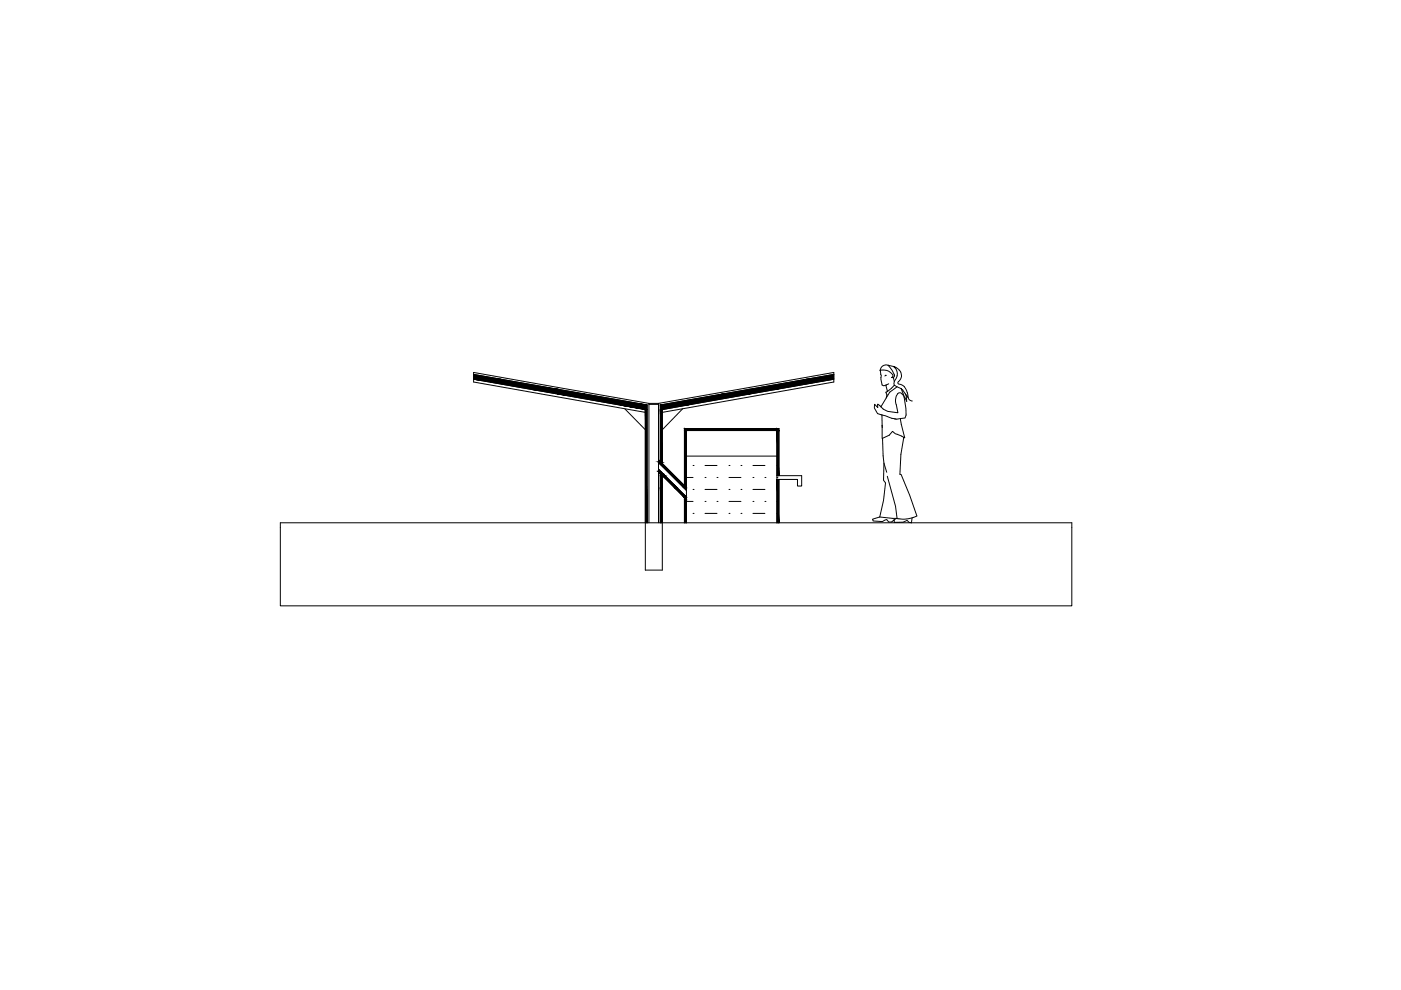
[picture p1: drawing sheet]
<svg xmlns="http://www.w3.org/2000/svg" width="297mm" height="210mm" viewBox="0 0 297 210" stroke-linecap="round" stroke-linejoin="round" font-family="sans-serif">
<!-- layer: Layer2 -->
<g fill="none" stroke="#000" stroke-width=".21">
<path d="M100.4 79.4l36.8 6.5v24.9M176.8 79.4l-36.8 6.5v12M186.6 78.5l.4 3.1 .4 .2 .5-.2M187.9 79.6l-.3 .1M188.3 77.4l1 1.4a.8 .8 0 0 1 .2 1.2h-.5l.3-.2a.81 .81 0 0 0-.6-.9 2.49 2.49 0 0 0-2.1-.4M188.3 77.4a1.29 1.29 0 0 0-1.7 1.1M188.3 77.4l1.1 .3M100.4 80.4l36.4 6.4v34.1h3.6v-20.1M132.5 86.7l4.3 4.4M137.6 85.5l-37.2-6.5v2l36.4 6.4M137.6 85.5h2M137.6 85.7h2"/>
<path d="M137.6 85.5v25.3M139.6 85.5l37.2-6.5v2l-36.4 6.4M139.6 85.5v25.3M139.6 98.1l5.9 5.9M139.6 97.5l5.9 5.9M139.6 99.5l5.9 5.9M144.7 86.7l-4.3 4.4M145.1 91.3h20M145.5 90.9v19.9M145.5 96.7h19.2M146.9 98.7h.1M149.5 98.7h2.5"/>
<path d="M154.6 98.7h.1M157.1 98.7h.1M159.6 98.7h2.6M164.7 98.7h.1M164.7 90.9v19.9M176.8 80.4l-36.4 6.4v11.5M187 88l2.1 .7 .7 .1v.2M187 88v2.2M187 90.2l.1 2.7M187 90.2l.1 .4M187.4 98.2l.6 1.9M187.9 81.6l.2 1.4"/>
<path d="M187.9 84.3l-1.1 1.9M188.1 83l-.3 .2 .2 .5-.1 .6M188.4 81.4l-.5 .2M189.4 80l.2 1.7M189.6 80.9a2.06 2.06 0 0 0-.2-3.2 1.95 1.95 0 0 1 1.6 1.4 1.95 1.95 0 0 1-.6 2.1v.1a2.49 2.49 0 0 1 2.1 2.7v.3M190.2 82l-1.6 1.2-.7 1.1M190.9 88.7l.9 4.1-.2-.1-.6 3.6-.2 4.3h.3l1.8 4.4 1.5 4.4-1 .4-.1 1h-.6l-.4-.5-.8 .4-1.9 .1v-.6l-.5 .5h-.7l-.4-.5-.9 .4-2-.1-.1-.4 1.5-.5M191.1 82.4l-1.5-.7-1.5 1.3M191.6 92.7l-1.8-.7-.6-.5-.6 .8-1.5 .6 .3 5.3-.1 3.6 .4 .6-.4 3.7-.8 3.5M191.7 84l-.6-1.6a3.1 3.1 0 0 1 1.1 2.7l-.6-1.2a.79 .79 0 0 0-.9-.6 .79 .79 0 0 0-.7 .8l-.1 1.1 .5 2.3a4.8 4.8 0 0 1-4.3-1.8v.7l-.7-.7v.8l.7 1.2 .9 .3M191.7 84.2l.4 2.4v1.4l-.2 .6-1.8 .3-.3-.1M191.9 83.5l.6 .8"/>
<path d="M192.5 84.3a.88 .88 0 0 0 .9 .7M59.4 110.8h167.8v17.7h-167.8zM139.6 100l5.9 5.9M140 100.4v10.4M145.1 105.6v5.2M145.5 101.2h1.4M145.5 106.3h1.4M146.9 103.8h.1M146.9 108.9h.1M149.5 101.2h.1M149.5 106.3h.1M149.5 103.8h2.5"/>
<path d="M149.5 108.9h2.5M152 101.2h.1M152 106.3h.1M154.6 103.8h.1M154.6 108.9h.1M154.6 101.2h2.5M154.6 106.3h2.5M157.1 103.8h.1M157.1 108.9h.1M159.6 101.2h.1M159.6 106.3h.1M159.6 103.8h2.6"/>
<path d="M159.6 108.9h2.6M162.2 101.2h.1M162.2 106.3h.1M164.7 101.2h.1M164.7 103.8h.1M164.7 106.3h.1M164.7 108.9h.1M164.7 100.9h5.3v2.2h-.9v-1.4h-4.4M165.1 100.9v-10h-20v12.1M165.1 101.7v9.1M186.5 109.6l3.7 .4M188.1 101l1.8 6.3 .3 2.7"/>
<path d="M190.1 109.9l-.5 .3M193.4 109.8a6.5 6.5 0 0 1-3.2 .2"/>
</g>
<g fill="#000" stroke="#000" stroke-width=".21">
<path d="M100.4 79.4l5.8 1h-5.8zM171 80.4l5.8-1v1zM139.6 97.5l.4 .4h-.4zM139.6 99.5l.6 .5h-.6zM139.6 98.1h.6l5.3 5.3zM140 97.9h.4v.2zM145.1 91.3h.4v11.7zM140 100.4l.4 .4h-.4zM143 103.4h.6l1.9 2zM145.1 105.6l.4 .3h-.4z"/>
<path d="M100.4 80.4l18 2.2-12.2-2.2zM100.4 80.4l18 2.2h-5.8z"/>
<path d="M112.6 82.6l11.4 .9-5.6-.9zM112.6 82.6l11.4 .9h-5.8z"/>
<path d="M118.2 83.5l19 2.4-13.2-2.4zM118.2 83.5l19 2.4h-5.8z"/>
<path d="M131.4 85.9l5.8 .9v-.9zM131.4 85.9l5.8 .9z"/>
<path d="M136.8 86.8l.4 24v-24zM136.8 86.8l.4 24h-.4z"/>
<path d="M139.6 98.1l5.3 5.3h.6zM144.9 103.4h.6v.6z"/>
<path d="M140 97.9l.4 .2zM140.2 98.1h.2v.2z"/>
<path d="M139.6 97.9l.6 .2-.2-.2zM139.6 97.9l.6 .2h-.6z"/>
<path d="M140 86.8l.4 11.1v-11.1zM140 86.8l.4 11.1h-.4z"/>
<path d="M145.1 91.3v11.7h.4zM145.1 103h.4v.4z"/>
<path d="M145.1 90.9l.4 .4v-.4zM145.1 90.9l.4 .4h-.4z"/>
<path d="M140 85.9l.4 .9 5.4-.9zM140 85.9l.4 .9h-.4z"/>
<path d="M145.8 85.9l13.2-2.4h-5.8zM140 85.9l13.2-2.4-7.4 2.4z"/>
<path d="M158.8 82.6l.2 .9 5.5-.9zM153.2 83.5l5.6-.9 .2 .9z"/>
<path d="M145.5 90.9l19.2 .4v-.4zM145.5 90.9l19.2 .4h-19.2z"/>
<path d="M164.7 90.9l.4 .4v-.4zM164.7 90.9l.4 .4h-.4z"/>
<path d="M164.7 91.3l.4 9.6v-9.6zM164.7 91.3l.4 9.6h-.4z"/>
<path d="M164.5 82.6l12.3-2.2h-5.8zM158.8 82.6l12.2-2.2-6.5 2.2z"/>
<path d="M139.6 100l.9 .4-.3-.4zM139.6 100l.9 .4h-.5z"/>
<path d="M140 100.8l.4 2.6v-2.6zM140 100.8l.4 2.6h-.4z"/>
<path d="M140 103.4l.4 7.4v-7.4zM140 103.4l.4 7.4h-.4z"/>
<path d="M140 100.4l1 .4-.5-.4zM140 100.4l1 .4h-.6z"/>
<path d="M140.4 100.8l3.2 2.6-2.6-2.6zM140.4 100.8l3.2 2.6h-.6z"/>
<path d="M143 103.4l1.9 2h.6zM144.9 105.4h.6v.5z"/>
<path d="M145.1 105.9l.4 4.9v-4.9zM145.1 105.9l.4 4.9h-.4z"/>
<path d="M164.7 101.7l.4 9.1v-9.1zM164.7 101.7l.4 9.1h-.4z"/>
</g>
</svg>
